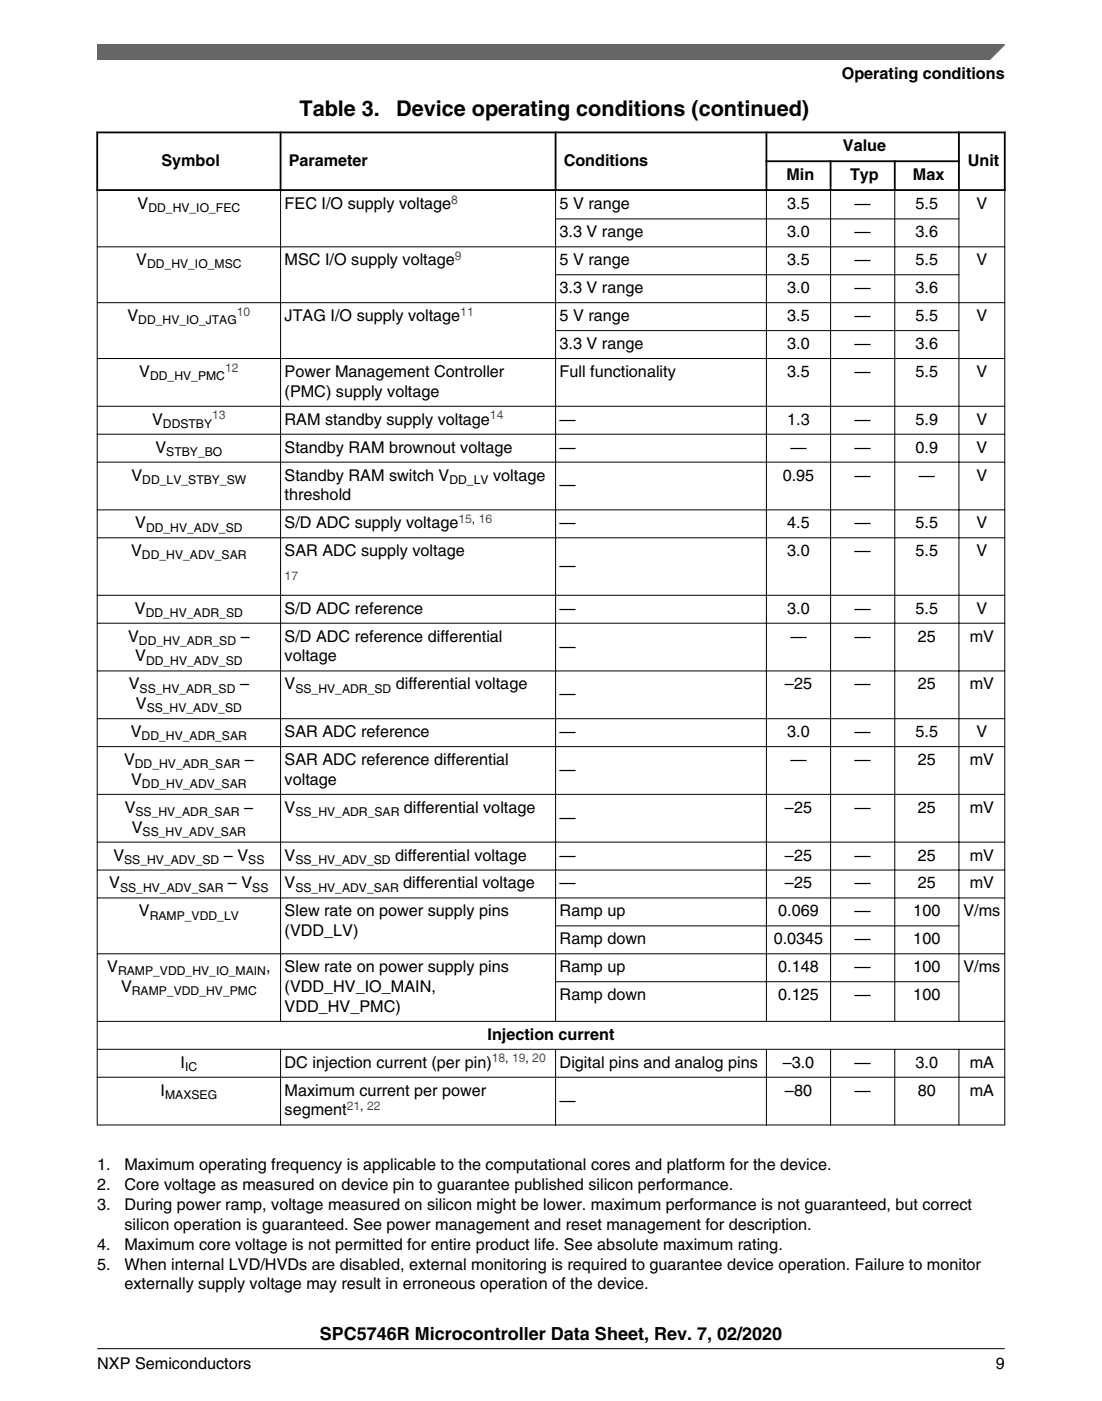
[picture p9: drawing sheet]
<svg xmlns="http://www.w3.org/2000/svg" width="216mm" height="274mm" viewBox="0 0 216 274" stroke-linecap="round" stroke-linejoin="round" font-family="sans-serif">
<defs><g id="words">
<g font-size="4.2">
<text x="58.7" y="22.7">Table 3.</text>
<text x="77.6" y="22.7">Device operating conditions (continued)</text>
</g>
<text font-size="3.5" x="62.7" y="262.3">SPC5746R Microcontroller Data Sheet, Rev. 7, 02/2020</text>
<g font-size="3.2">
<text x="164.9" y="15.5">Operating conditions</text>
<text x="165.1" y="29.6">Value</text>
<text x="31.6" y="32.4">Symbol</text>
<text x="56.6" y="32.4">Parameter</text>
<text x="110.4" y="32.4">Conditions</text>
<text x="154.1" y="35.3">Min</text>
<text x="166.5" y="35.3">Typ</text>
<text x="178.9" y="35.3">Max</text>
<text x="189.6" y="32.4">Unit</text>
<text x="27" y="40.9">V</text>
<text x="55.8" y="40.9">FEC I/O supply voltage</text>
<text x="109.6" y="40.9">5 V range</text>
<text x="154.2" y="40.9">3.5</text>
<text x="167.4" y="40.9">—</text>
<text x="179.4" y="40.9">5.5</text>
<text x="191.3" y="40.9">V</text>
<text x="109.6" y="46.5">3.3 V range</text>
<text x="154.2" y="46.5">3.0</text>
<text x="167.4" y="46.5">—</text>
<text x="179.4" y="46.5">3.6</text>
<text x="26.7" y="51.9">V</text>
<text x="55.8" y="51.9">MSC I/O supply voltage</text>
<text x="109.6" y="51.9">5 V range</text>
<text x="154.2" y="51.9">3.5</text>
<text x="167.4" y="51.9">—</text>
<text x="179.4" y="51.9">5.5</text>
<text x="191.3" y="51.9">V</text>
<text x="109.6" y="57.4">3.3 V range</text>
<text x="154.2" y="57.4">3.0</text>
<text x="167.4" y="57.4">—</text>
<text x="179.4" y="57.4">3.6</text>
<text x="25" y="62.9">V</text>
<text x="55.8" y="62.9">JTAG I/O supply voltage</text>
<text x="109.6" y="62.9">5 V range</text>
<text x="154.2" y="62.9">3.5</text>
<text x="167.4" y="62.9">—</text>
<text x="179.4" y="62.9">5.5</text>
<text x="191.3" y="62.9">V</text>
<text x="109.6" y="68.3">3.3 V range</text>
<text x="154.2" y="68.3">3.0</text>
<text x="167.4" y="68.3">—</text>
<text x="179.4" y="68.3">3.6</text>
<text x="27.3" y="73.8">V</text>
<text x="55.8" y="73.8">Power Management Controller</text>
<text x="55.8" y="77.7">(PMC) supply voltage</text>
<text x="109.6" y="73.8">Full functionality</text>
<text x="154.2" y="73.8">3.5</text>
<text x="167.4" y="73.8">—</text>
<text x="179.4" y="73.8">5.5</text>
<text x="191.3" y="73.8">V</text>
<text x="29.8" y="83.2">V</text>
<text x="55.8" y="83.2">RAM standby supply voltage</text>
<text x="109.6" y="83.2">—</text>
<text x="154.2" y="83.2">1.3</text>
<text x="167.4" y="83.2">—</text>
<text x="179.4" y="83.2">5.9</text>
<text x="191.3" y="83.2">V</text>
<text x="30.5" y="88.6">V</text>
<text x="55.8" y="88.6">Standby RAM brownout voltage</text>
<text x="109.6" y="88.6">—</text>
<text x="154.9" y="88.6">—</text>
<text x="167.4" y="88.6">—</text>
<text x="179.4" y="88.6">0.9</text>
<text x="191.3" y="88.6">V</text>
<text x="25.8" y="94.1">V</text>
<text x="55.8" y="94.1">Standby RAM switch V</text>
<text x="96.6" y="94.1">voltage</text>
<text x="153.4" y="94.1">0.95</text>
<text x="167.4" y="94.1">—</text>
<text x="180" y="94.1">—</text>
<text x="191.3" y="94.1">V</text>
<text x="55.8" y="98">threshold</text>
<text x="109.6" y="96">—</text>
<text x="26.5" y="103.4">V</text>
<text x="55.8" y="103.4">S/D ADC supply voltage</text>
<text x="109.6" y="103.4">—</text>
<text x="154.2" y="103.4">4.5</text>
<text x="167.4" y="103.4">—</text>
<text x="179.4" y="103.4">5.5</text>
<text x="191.3" y="103.4">V</text>
<text x="25.7" y="108.9">V</text>
<text x="55.8" y="108.9">SAR ADC supply voltage</text>
<text x="109.6" y="111.8">—</text>
<text x="154.2" y="108.9">3.0</text>
<text x="167.4" y="108.9">—</text>
<text x="179.4" y="108.9">5.5</text>
<text x="191.3" y="108.9">V</text>
<text x="25.1" y="125.6">V</text>
<text x="26.4" y="120.2">V</text>
<text x="47.2" y="125.6">–</text>
<text x="55.8" y="120.2">S/D ADC reference</text>
<text x="55.8" y="125.6">S/D ADC reference differential</text>
<text x="109.6" y="120.2">—</text>
<text x="154.2" y="120.2">3.0</text>
<text x="154.9" y="125.6">—</text>
<text x="167.4" y="120.2">—</text>
<text x="167.4" y="125.6">—</text>
<text x="179.4" y="120.2">5.5</text>
<text x="179.8" y="125.6">25</text>
<text x="190" y="125.6">mV</text>
<text x="191.3" y="120.2">V</text>
<text x="26.5" y="129.5">V</text>
<text x="55.8" y="129.5">voltage</text>
<text x="109.6" y="127.6">—</text>
<text x="25.2" y="135">V</text>
<text x="47" y="135">–</text>
<text x="55.8" y="135">V</text>
<text x="77.6" y="135">differential voltage</text>
<text x="109.6" y="136.9">—</text>
<text x="153.8" y="135">–25</text>
<text x="167.4" y="135">—</text>
<text x="179.8" y="135">25</text>
<text x="190" y="135">mV</text>
<text x="26.6" y="138.9">V</text>
<text x="24.3" y="149.8">V</text>
<text x="25.6" y="144.3">V</text>
<text x="47.9" y="149.8">–</text>
<text x="55.8" y="144.3">SAR ADC reference</text>
<text x="55.8" y="149.8">SAR ADC reference differential</text>
<text x="109.6" y="144.3">—</text>
<text x="154.2" y="144.3">3.0</text>
<text x="154.9" y="149.8">—</text>
<text x="167.4" y="144.3">—</text>
<text x="167.4" y="149.8">—</text>
<text x="179.4" y="144.3">5.5</text>
<text x="179.8" y="149.8">25</text>
<text x="190" y="149.8">mV</text>
<text x="191.3" y="144.3">V</text>
<text x="25.7" y="153.7">V</text>
<text x="55.8" y="153.7">voltage</text>
<text x="109.6" y="151.7">—</text>
<text x="24.4" y="159.1">V</text>
<text x="47.8" y="159.1">–</text>
<text x="55.8" y="159.1">V</text>
<text x="79.1" y="159.1">differential voltage</text>
<text x="109.6" y="161.1">—</text>
<text x="153.8" y="159.1">–25</text>
<text x="167.4" y="159.1">—</text>
<text x="179.8" y="159.1">25</text>
<text x="190" y="159.1">mV</text>
<text x="25.8" y="163">V</text>
<text x="21.4" y="174">V</text>
<text x="22.2" y="168.5">V</text>
<text x="43.9" y="168.5">– V</text>
<text x="44.7" y="174">– V</text>
<text x="55.8" y="168.5">V</text>
<text x="55.8" y="174">V</text>
<text x="77.4" y="168.5">differential voltage</text>
<text x="79" y="174">differential voltage</text>
<text x="109.6" y="168.5">—</text>
<text x="109.6" y="174">—</text>
<text x="153.8" y="168.5">–25</text>
<text x="153.8" y="174">–25</text>
<text x="167.4" y="168.5">—</text>
<text x="167.4" y="174">—</text>
<text x="179.8" y="168.5">25</text>
<text x="179.8" y="174">25</text>
<text x="190" y="168.5">mV</text>
<text x="190" y="174">mV</text>
<text x="27.2" y="179.4">V</text>
<text x="55.8" y="179.4">Slew rate on power supply pins</text>
<text x="109.6" y="179.4">Ramp up</text>
<text x="152.5" y="179.4">0.069</text>
<text x="167.4" y="179.4">—</text>
<text x="178.9" y="179.4">100</text>
<text x="188.7" y="179.4">V/ms</text>
<text x="55.8" y="183.3">(VDD_LV)</text>
<text x="109.6" y="184.9">Ramp down</text>
<text x="151.6" y="184.9">0.0345</text>
<text x="167.4" y="184.9">—</text>
<text x="178.9" y="184.9">100</text>
<text x="21" y="190.4">V</text>
<text x="52.1" y="190.4">,</text>
<text x="55.8" y="190.4">Slew rate on power supply pins</text>
<text x="109.6" y="190.4">Ramp up</text>
<text x="152.5" y="190.4">0.148</text>
<text x="167.4" y="190.4">—</text>
<text x="178.9" y="190.4">100</text>
<text x="188.7" y="190.4">V/ms</text>
<text x="23.7" y="194.2">V</text>
<text x="55.8" y="194.2">(VDD_HV_IO_MAIN,</text>
<text x="109.6" y="195.8">Ramp down</text>
<text x="152.5" y="195.8">0.125</text>
<text x="167.4" y="195.8">—</text>
<text x="178.9" y="195.8">100</text>
<text x="55.8" y="198.1">VDD_HV_PMC)</text>
<text x="95.5" y="203.6">Injection current</text>
<text x="35.4" y="209.1">I</text>
<text x="55.8" y="209.1">DC injection current (per pin)</text>
<text x="109.6" y="209.1">Digital pins and analog pins</text>
<text x="153.4" y="209.1">–3.0</text>
<text x="167.4" y="209.1">—</text>
<text x="179.4" y="209.1">3.0</text>
<text x="190" y="209.1">mA</text>
<text x="31.5" y="214.5">I</text>
<text x="55.8" y="214.5">Maximum current per power</text>
<text x="153.8" y="214.5">–80</text>
<text x="167.4" y="214.5">—</text>
<text x="179.8" y="214.5">80</text>
<text x="190" y="214.5">mA</text>
<text x="55.8" y="218.4">segment</text>
<text x="109.6" y="216.5">—</text>
<text x="19" y="229.2">1.</text>
<text x="19.1" y="233.1">2.</text>
<text x="24.4" y="229.2">Maximum operating frequency is applicable to the computational cores and platform for the device.</text>
<text x="24.4" y="233.1">Core voltage as measured on device pin to guarantee published silicon performance.</text>
<text x="19.1" y="236.9">3.</text>
<text x="24.4" y="236.9">During power ramp, voltage measured on silicon might be lower. maximum performance is not guaranteed, but correct</text>
<text x="19.1" y="244.7">4.</text>
<text x="24.4" y="240.8">silicon operation is guaranteed. See power management and reset management for description.</text>
<text x="24.4" y="244.7">Maximum core voltage is not permitted for entire product life. See absolute maximum rating.</text>
<text x="19.1" y="248.6">5.</text>
<text x="24.4" y="248.6">When internal LVD/HVDs are disabled, external monitoring is required to guarantee device operation. Failure to monitor</text>
<text x="24.4" y="252.5">externally supply voltage may result in erroneous operation of the device.</text>
<text x="19.1" y="268">NXP Semiconductors</text>
<text x="195.1" y="268">9</text>
</g>
<g font-size="2.4">
<text x="29.1" y="41.5">DD_HV_IO_FEC</text>
<text x="28.8" y="52.6">DD_HV_IO_MSC</text>
<text x="27.1" y="63.5">DD_HV_IO_JTAG</text>
<text x="29.4" y="74.4">DD_HV_PMC</text>
<text x="31.9" y="83.8">DDSTBY</text>
<text x="32.6" y="89.3">STBY_BO</text>
<text x="27.9" y="94.7">DD_LV_STBY_SW</text>
<text x="88.1" y="94.7">DD_LV</text>
<text x="28.6" y="104.1">DD_HV_ADV_SD</text>
<text x="27.8" y="109.5">DD_HV_ADV_SAR</text>
<text x="28.5" y="120.8">DD_HV_ADR_SD</text>
<text x="27.2" y="126.3">DD_HV_ADR_SD</text>
<text x="28.6" y="130.1">DD_HV_ADV_SD</text>
<text x="27.3" y="135.6">SS_HV_ADR_SD</text>
<text x="57.9" y="135.6">SS_HV_ADR_SD</text>
<text x="28.7" y="139.5">SS_HV_ADV_SD</text>
<text x="27.7" y="145">DD_HV_ADR_SAR</text>
<text x="26.4" y="150.4">DD_HV_ADR_SAR</text>
<text x="27.8" y="154.3">DD_HV_ADV_SAR</text>
<text x="26.6" y="159.8">SS_HV_ADR_SAR</text>
<text x="57.9" y="159.8">SS_HV_ADR_SAR</text>
<text x="27.9" y="163.7">SS_HV_ADV_SAR</text>
<text x="24.3" y="169.1">SS_HV_ADV_SD</text>
<text x="48.6" y="169.1">SS</text>
<text x="57.9" y="169.1">SS_HV_ADV_SD</text>
<text x="23.5" y="174.6">SS_HV_ADV_SAR</text>
<text x="49.4" y="174.6">SS</text>
<text x="57.9" y="174.6">SS_HV_ADV_SAR</text>
<text x="29.3" y="180.1">RAMP_VDD_LV</text>
<text x="23.1" y="191">RAMP_VDD_HV_IO_MAIN</text>
<text x="25.8" y="194.9">RAMP_VDD_HV_PMC</text>
<text x="36.3" y="209.7">IC</text>
<text x="32.4" y="215.2">MAXSEG</text>
</g>
<g font-size="2.4" fill="#00f">
<text x="88.4" y="39.9">8</text>
<text x="89.1" y="50.9">9</text>
<text x="46.4" y="61.8">10</text>
<text x="90.2" y="61.8">11</text>
<text x="44.1" y="72.8">12</text>
<text x="41.6" y="82.1">13</text>
<text x="96" y="82.1">14</text>
<text x="89.8" y="102.4">15, 16</text>
<text x="55.8" y="113.6">17</text>
<text x="96.3" y="208">18, 19, 20</text>
<text x="67.9" y="217.4">21, 22</text>
</g>
</g></defs>
<path d="M18.9 25.9h178.1M18.9 37.2h178.1M19 25.8v11.6M55 25.8v11.6M108.8 25.8v11.6M150 31.6h38M150.2 25.8v11.6M162.7 31.4v6M175.3 31.4v6M187.9 25.8v11.6M196.8 25.8v11.6" fill="none" stroke="#000" stroke-width=".35"/>
<g fill="none" stroke="#000" stroke-width=".2">
<path d="M19 37.4v183M55 37v163.1M108.8 37v163.1M150.2 37v163.1M162.7 37v163.1M175.3 37v163.1M187.9 37v163.1M196.8 37.4v183M19 48.3h177.9M19 59.3h177.9M108.8 42.9h79.2M108.8 53.8h79.2"/>
<path d="M19 70.2h177.9M19 79.6h177.9M108.8 64.7h79.2M19 85h177.9M19 90.5h177.9M19 99.8h177.9M19 105.3h177.9M19 116.6h177.9M19 122h177.9M19 131.4h177.9M19 140.7h177.9M19 146.2h177.9"/>
<path d="M19 155.5h177.9M19 164.9h177.9M19 170.4h177.9M19 175.8h177.9M19 186.8h177.9M19 200h177.9M108.8 181.3h79.2M108.8 192.2h79.2M19 205.5h177.9M19 210.9h177.9M55 205.4v15M108.8 205.4v15"/>
<path d="M150.2 205.4v15M162.7 205.4v15M175.3 205.4v15M187.9 205.4v15M19 220.3h177.9"/>
</g>
<path d="M19.1 8.7h177.8l-5.7 3h-172.1z" fill="#666"/>
<path d="M19.1 11.7v-3h177.8l-3.1 3" fill="none" stroke="#666" stroke-width=".28"/>
<path d="M19 264.1h177.8" fill="none" stroke="#000" stroke-width=".2"/>
<use href="#words"/>
</svg>
